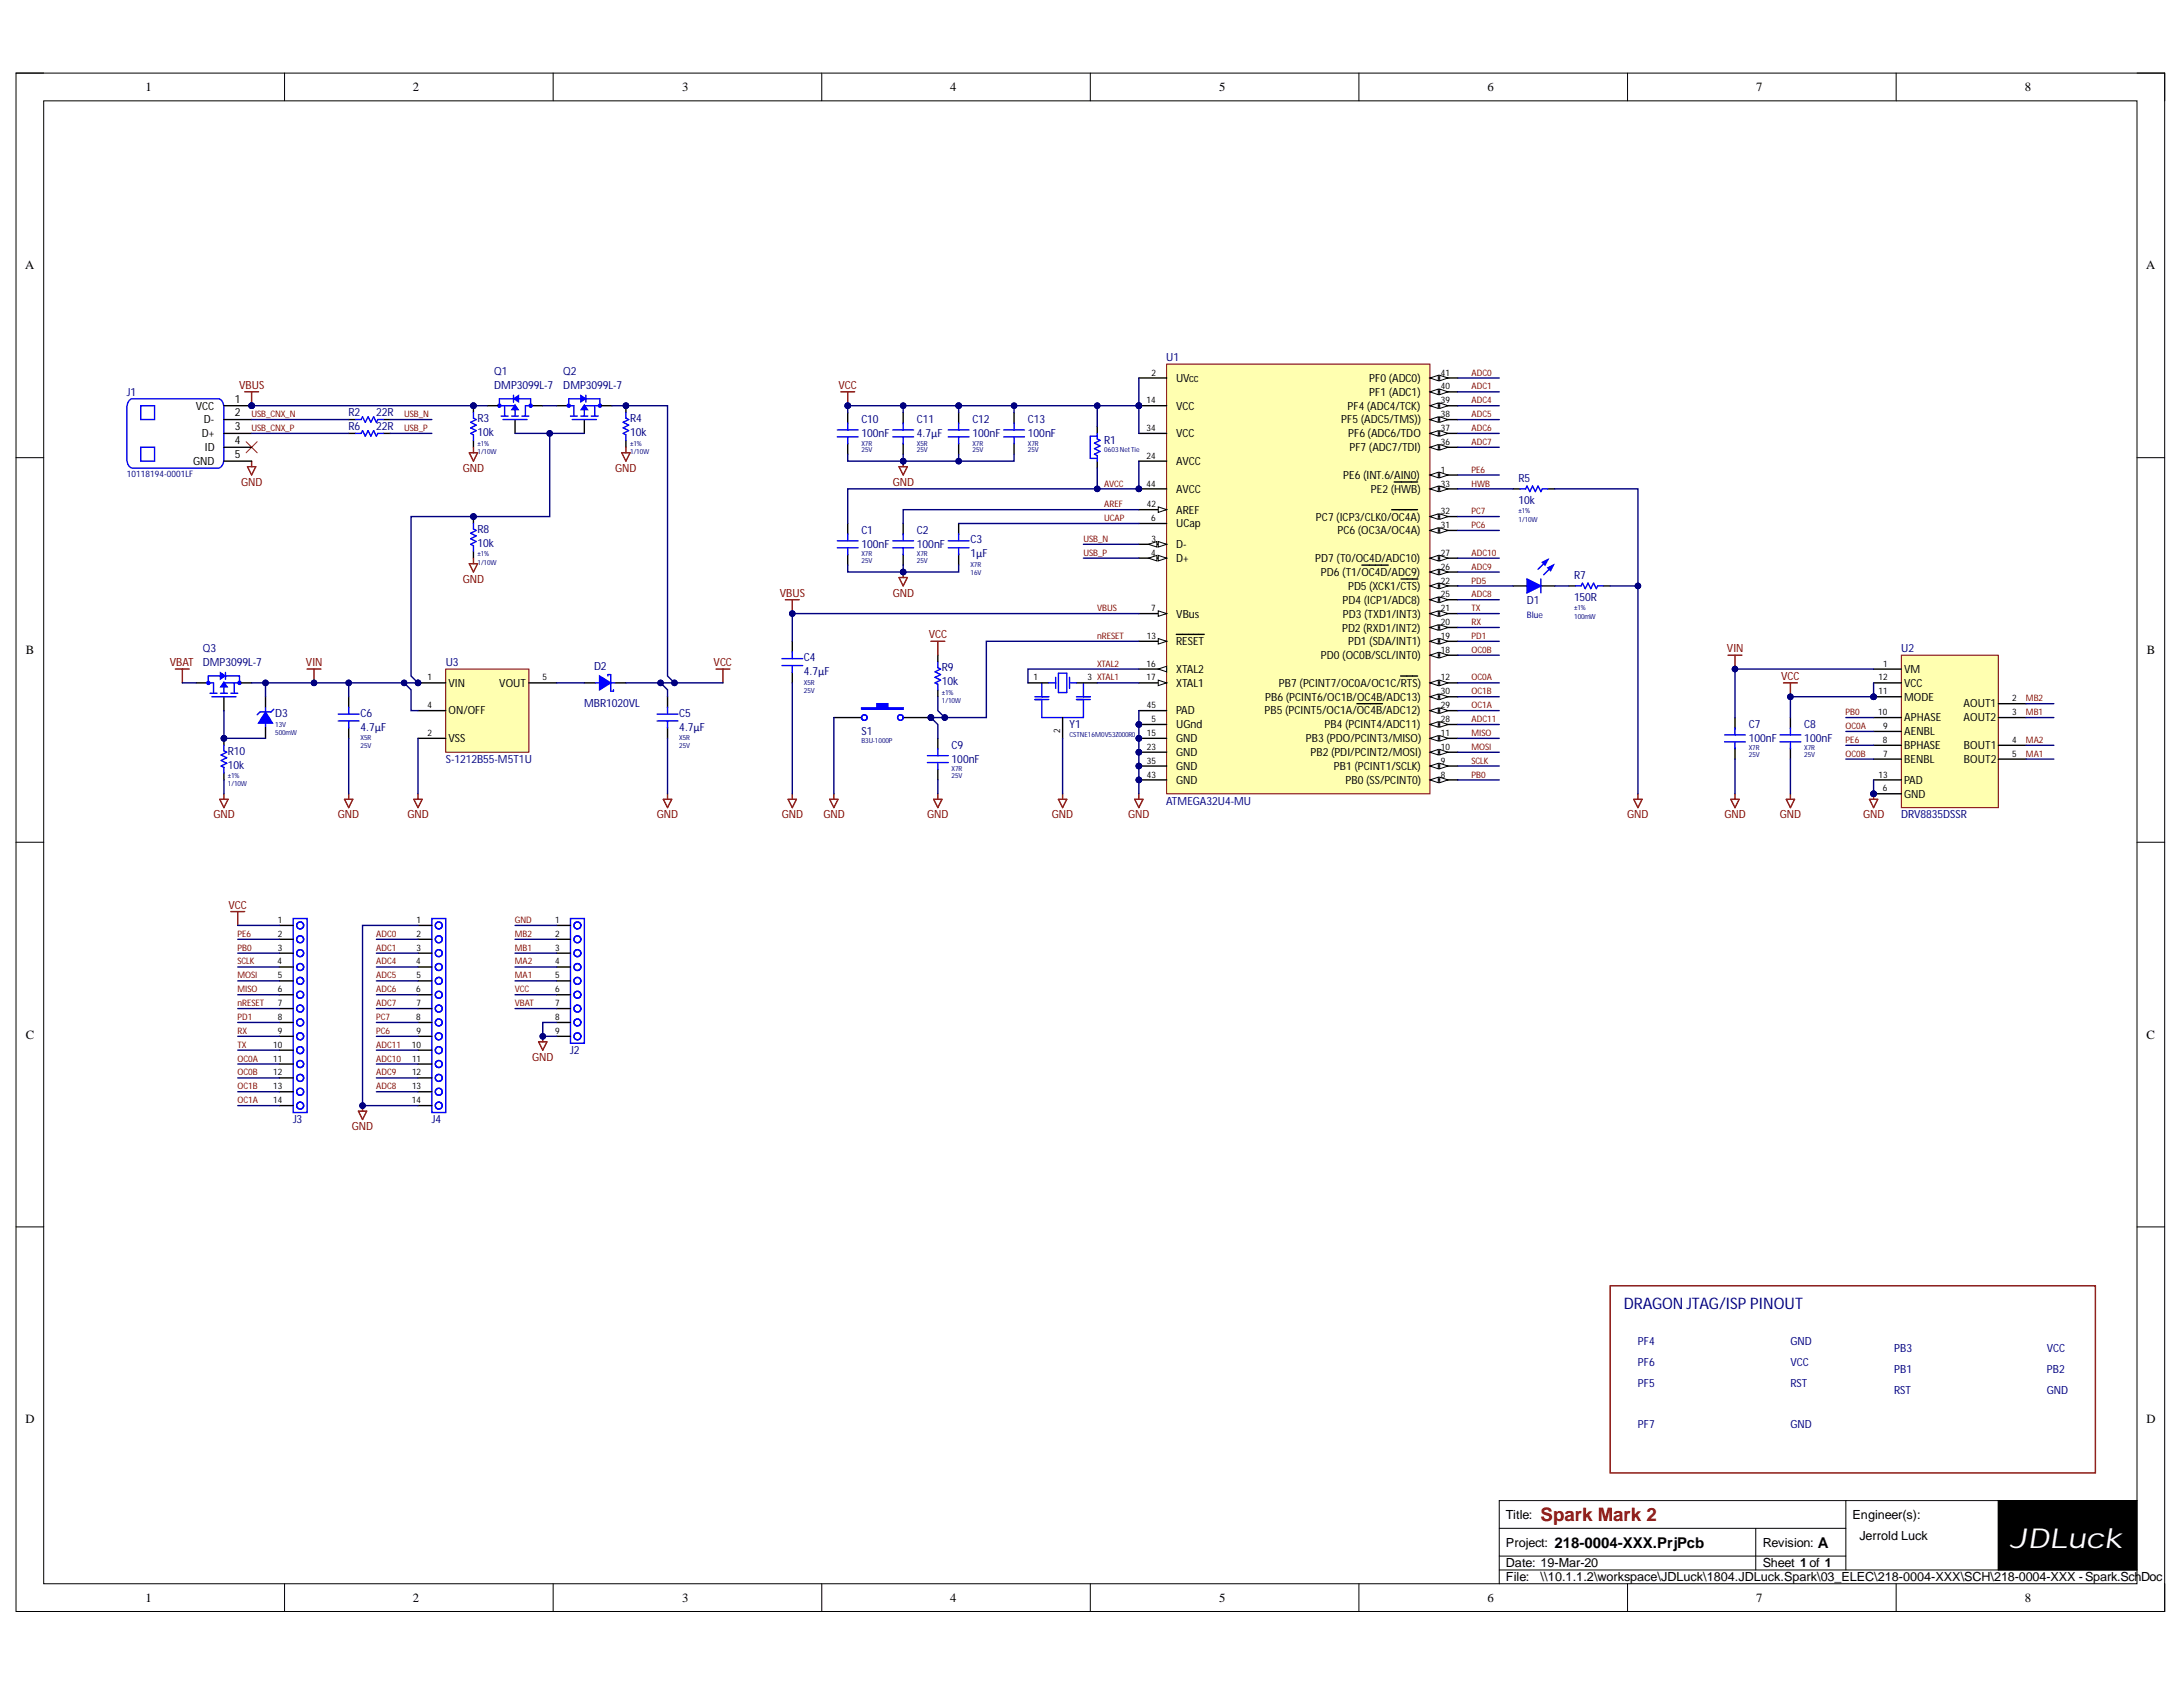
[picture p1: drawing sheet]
<svg xmlns="http://www.w3.org/2000/svg" width="279mm" height="216mm" viewBox="0 0 279 216" stroke-linecap="round" stroke-linejoin="round" font-family="sans-serif">
<defs><g id="words">
<text font-size="3.6" fill="#fff" x="257.2" y="198">JDLuck</text>
<text font-size="2.4" fill="#800000" x="197.2" y="194.7">Spark Mark 2</text>
<text font-size="2" fill="#000080" x="207.8" y="167.6">DRAGON JTAG/ISP PINOUT</text>
<g font-size="1.9">
<text x="199" y="198">218-0004-XXX.PrjPcb</text>
<text x="232.7" y="198">A</text>
</g>
<g font-size="1.6">
<text x="18.6" y="11.7">1</text>
<text x="52.9" y="11.7">2</text>
<text x="87.3" y="11.7">3</text>
<text x="121.6" y="11.7">4</text>
<text x="156" y="11.7">5</text>
<text x="190.4" y="11.7">6</text>
<text x="224.8" y="11.7">7</text>
<text x="259.1" y="11.7">8</text>
<text x="3.2" y="34.5">A</text>
<text x="274.7" y="34.5">A</text>
<text x="3.3" y="83.7">B</text>
<text x="274.8" y="83.7">B</text>
<text x="3.3" y="132.9">C</text>
<text x="274.7" y="132.9">C</text>
<text x="3.3" y="182.2">D</text>
<text x="274.7" y="182.2">D</text>
<text x="192.7" y="194.4">Title:</text>
<text x="192.7" y="197.9">Project:</text>
<text x="225.6" y="197.9">Revision:</text>
<text x="237.1" y="194.4">Engineer(s):</text>
<text x="238" y="197">Jerrold Luck</text>
<text x="192.7" y="200.6">Date: 19-Mar-20</text>
<text x="192.7" y="202.4">File:</text>
<text x="197.2" y="202.4">\\10.1.1.2\workspace\JDLuck\1804.JDLuck.Spark\03_ELEC\218-0004-XXX\SCH\218-0004-XXX -Spark.SchDoc</text>
<text x="225.6" y="200.6">Sheet 1 of 1</text>
<text x="18.6" y="205">1</text>
<text x="52.9" y="205">2</text>
<text x="87.3" y="205">3</text>
<text x="121.6" y="205">4</text>
<text x="156" y="205">5</text>
<text x="190.4" y="205">6</text>
<text x="224.8" y="205">7</text>
<text x="259.1" y="205">8</text>
</g>
<g font-size="1.4" fill="#000080">
<text x="63.3" y="48">Q1</text>
<text x="72.1" y="48">Q2</text>
<text x="149.3" y="46.2">U1</text>
<text x="16.2" y="50.6">J1</text>
<text x="44.6" y="53.3">R2</text>
<text x="48.2" y="53.3">22R</text>
<text x="63.3" y="49.7">DMP3099L-7</text>
<text x="72.1" y="49.7">DMP3099L-7</text>
<text x="44.6" y="55.1">R6</text>
<text x="48.2" y="55.1">22R</text>
<text x="61.1" y="54">R3</text>
<text x="61.1" y="55.8">10k</text>
<text x="80.6" y="54">R4</text>
<text x="80.6" y="55.8">10k</text>
<text x="110.2" y="54.2">C10</text>
<text x="110.2" y="56">100nF</text>
<text x="117.3" y="54.2">C11</text>
<text x="117.3" y="56">4.7µF</text>
<text x="124.5" y="54.2">C12</text>
<text x="124.5" y="56">100nF</text>
<text x="131.6" y="54.2">C13</text>
<text x="131.6" y="56">100nF</text>
<text x="141.3" y="56.9">R1</text>
<text x="194.4" y="61.6">R5</text>
<text x="194.4" y="64.5">10k</text>
<text x="61.1" y="68.2">R8</text>
<text x="61.1" y="70">10k</text>
<text x="110.2" y="68.4">C1</text>
<text x="110.2" y="70.2">100nF</text>
<text x="117.3" y="68.4">C2</text>
<text x="117.3" y="70.2">100nF</text>
<text x="124.2" y="69.5">C3</text>
<text x="124.2" y="71.3">1µF</text>
<text x="195.4" y="77.3">D1</text>
<text x="201.5" y="74.1">R7</text>
<text x="201.5" y="76.9">150R</text>
<text x="26" y="83.4">Q3</text>
<text x="243.3" y="83.4">U2</text>
<text x="26" y="85.2">DMP3099L-7</text>
<text x="57" y="85.2">U3</text>
<text x="76" y="85.8">D2</text>
<text x="102.9" y="84.6">C4</text>
<text x="102.9" y="86.4">4.7µF</text>
<text x="120.6" y="85.9">R9</text>
<text x="120.6" y="87.7">10k</text>
<text x="35.2" y="91.8">D3</text>
<text x="46.1" y="91.7">C6</text>
<text x="46.1" y="93.5">4.7µF</text>
<text x="74.8" y="90.5">MBR1020VL</text>
<text x="86.9" y="91.7">C5</text>
<text x="86.9" y="93.5">4.7µF</text>
<text x="110.2" y="94.1">S1</text>
<text x="121.8" y="95.9">C9</text>
<text x="136.9" y="93.2">Y1</text>
<text x="223.8" y="93.2">C7</text>
<text x="223.8" y="95">100nF</text>
<text x="230.9" y="93.2">C8</text>
<text x="230.9" y="95">100nF</text>
<text x="29.2" y="96.6">R10</text>
<text x="29.2" y="98.4">10k</text>
<text x="57" y="97.6">S-1212B55-M5T1U</text>
<text x="121.8" y="97.6">100nF</text>
<text x="149.3" y="103">ATMEGA32U4-MU</text>
<text x="243.3" y="104.7">DRV8835DSSR</text>
<text x="73" y="134.9">J2</text>
<text x="37.5" y="143.8">J3</text>
<text x="55.3" y="143.8">J4</text>
<text x="209.6" y="172.1">PF4</text>
<text x="229.2" y="172.1">GND</text>
<text x="242.4" y="173">PB3</text>
<text x="262" y="173">VCC</text>
<text x="209.6" y="177.5">PF5</text>
<text x="209.6" y="174.8">PF6</text>
<text x="229.2" y="177.5">RST</text>
<text x="229.2" y="174.8">VCC</text>
<text x="242.4" y="175.7">PB1</text>
<text x="242.4" y="178.3">RST</text>
<text x="262" y="178.3">GND</text>
<text x="262" y="175.7">PB2</text>
<text x="209.6" y="182.8">PF7</text>
<text x="229.2" y="182.8">GND</text>
</g>
<g font-size="1.4">
<text x="25.1" y="52.4">VCC</text>
<text x="30.1" y="51.5">1</text>
<text x="30.1" y="53.3">2</text>
<text x="150.5" y="52.4">VCC</text>
<text x="150.5" y="48.9">UVcc</text>
<text x="172.4" y="52.4">PF4 (ADC4/TCK)</text>
<text x="175.2" y="50.6">PF1 (ADC1)</text>
<text x="175.2" y="48.9">PF0 (ADC0)</text>
<text x="24.7" y="59.5">GND</text>
<text x="25.8" y="56">D+</text>
<text x="26.1" y="54.2">D-</text>
<text x="26.2" y="57.7">ID</text>
<text x="30.1" y="55.1">3</text>
<text x="30.1" y="56.9">4</text>
<text x="30.1" y="58.6">5</text>
<text x="150.5" y="59.5">AVCC</text>
<text x="150.5" y="56">VCC</text>
<text x="171.6" y="54.2">PF5 (ADC5/TMS))</text>
<text x="172.5" y="56">PF6 (ADC6/TDO</text>
<text x="172.7" y="57.7">PF7 (ADC7/TDI)</text>
<text x="150.5" y="63.1">AVCC</text>
<text x="150.5" y="65.7">AREF</text>
<text x="171.9" y="61.3">PE6 (INT.6/AIN0)</text>
<text x="175.4" y="63.1">PE2 (HWB)</text>
<text x="150.5" y="71.9">D+</text>
<text x="150.5" y="70.2">D-</text>
<text x="150.5" y="67.5">UCap</text>
<text x="168.3" y="71.9">PD7 (T0/OC4D/ADC10)</text>
<text x="168.4" y="66.6">PC7 (ICP3/CLK0/OC4A)</text>
<text x="171.2" y="68.4">PC6 (OC3A/OC4A)</text>
<text x="169.1" y="73.7">PD6 (T1/OC4D/ADC9)</text>
<text x="171.8" y="77.3">PD4 (ICP1/ADC8)</text>
<text x="172.5" y="75.5">PD5 (XCK1/CTS)</text>
<text x="150.5" y="79">VBus</text>
<text x="150.5" y="82.6">RESET</text>
<text x="171.8" y="80.8">PD2 (RXD1/INT2)</text>
<text x="171.9" y="79">PD3 (TXD1/INT3)</text>
<text x="172.5" y="82.6">PD1 (SDA/INT1)</text>
<text x="57.4" y="87.9">VIN</text>
<text x="63.9" y="87.9">VOUT</text>
<text x="150.5" y="86.1">XTAL2</text>
<text x="150.5" y="87.9">XTAL1</text>
<text x="161.9" y="89.7">PB6 (PCINT6/OC1B/OC4B/ADC13)</text>
<text x="163.7" y="87.9">PB7 (PCINT7/OC0A/OC1C/RTS)</text>
<text x="169.1" y="84.3">PD0 (OC0B/SCL/INT0)</text>
<text x="243.7" y="86.1">VM</text>
<text x="243.7" y="87.9">VCC</text>
<text x="243.7" y="89.7">MODE</text>
<text x="57.4" y="91.4">ON/OFF</text>
<text x="57.4" y="95">VSS</text>
<text x="150.5" y="93.2">UGnd</text>
<text x="150.5" y="95">GND</text>
<text x="150.5" y="91.4">PAD</text>
<text x="161.8" y="91.4">PB5 (PCINT5/OC1A/OC4B/ADC12)</text>
<text x="167.1" y="95">PB3 (PDO/PCINT3/MISO)</text>
<text x="169.5" y="93.2">PB4 (PCINT4/ADC11)</text>
<text x="243.7" y="92.3">APHASE</text>
<text x="243.7" y="94.1">AENBL</text>
<text x="243.7" y="95.9">BPHASE</text>
<text x="251.3" y="90.5">AOUT1</text>
<text x="251.3" y="92.3">AOUT2</text>
<text x="251.4" y="95.9">BOUT1</text>
<text x="150.5" y="100.3">GND</text>
<text x="150.5" y="98.5">GND</text>
<text x="150.5" y="96.8">GND</text>
<text x="167.7" y="96.8">PB2 (PDI/PCINT2/MOSI)</text>
<text x="170.7" y="98.5">PB1 (PCINT1/SCLK)</text>
<text x="172.2" y="100.3">PB0 (SS/PCINT0)</text>
<text x="243.7" y="97.6">BENBL</text>
<text x="243.7" y="100.3">PAD</text>
<text x="251.4" y="97.6">BOUT2</text>
<text x="243.7" y="102.1">GND</text>
</g>
<g font-size="1.4" fill="#800000">
<text x="30.6" y="49.7">VBUS</text>
<text x="107.3" y="49.7">VCC</text>
<text x="30.9" y="62.2">GND</text>
<text x="59.2" y="60.4">GND</text>
<text x="78.7" y="60.4">GND</text>
<text x="114.3" y="62.2">GND</text>
<text x="59.2" y="74.6">GND</text>
<text x="99.8" y="76.4">VBUS</text>
<text x="114.3" y="76.4">GND</text>
<text x="118.9" y="81.7">VCC</text>
<text x="221" y="83.4">VIN</text>
<text x="21.7" y="85.2">VBAT</text>
<text x="39.2" y="85.2">VIN</text>
<text x="91.3" y="85.2">VCC</text>
<text x="228" y="87">VCC</text>
<text x="27.3" y="104.7">GND</text>
<text x="43.3" y="104.7">GND</text>
<text x="52.1" y="104.7">GND</text>
<text x="84.1" y="104.7">GND</text>
<text x="100.1" y="104.7">GND</text>
<text x="105.4" y="104.7">GND</text>
<text x="118.7" y="104.7">GND</text>
<text x="134.6" y="104.7">GND</text>
<text x="144.4" y="104.7">GND</text>
<text x="208.3" y="104.7">GND</text>
<text x="220.7" y="104.7">GND</text>
<text x="227.8" y="104.7">GND</text>
<text x="238.5" y="104.7">GND</text>
<text x="29.3" y="116.3">VCC</text>
<text x="68.1" y="135.8">GND</text>
<text x="45" y="144.7">GND</text>
</g>
<text font-size="1.2" x="135.7" y="93.8" transform="rotate(-90 135.7 93.8)">2</text>
<g font-size="1.1" fill="#800000">
<text x="32.2" y="53.4">USB_CNX_N</text>
<text x="51.7" y="53.4">USB_N</text>
<text x="188.3" y="48.1">ADC0</text>
<text x="188.3" y="49.8">ADC1</text>
<text x="188.3" y="51.6">ADC4</text>
<text x="188.3" y="53.4">ADC5</text>
<text x="32.2" y="55.2">USB_CNX_P</text>
<text x="51.7" y="55.2">USB_P</text>
<text x="188.3" y="55.2">ADC6</text>
<text x="188.3" y="56.9">ADC7</text>
<text x="141.3" y="62.3">AVCC</text>
<text x="141.3" y="64.9">AREF</text>
<text x="188.3" y="62.3">HWB</text>
<text x="188.3" y="60.5">PE6</text>
<text x="188.3" y="65.8">PC7</text>
<text x="138.7" y="69.4">USB_N</text>
<text x="138.7" y="71.1">USB_P</text>
<text x="141.3" y="66.7">UCAP</text>
<text x="188.3" y="71.1">ADC10</text>
<text x="188.3" y="67.6">PC6</text>
<text x="188.3" y="72.9">ADC9</text>
<text x="188.3" y="74.7">PD5</text>
<text x="188.3" y="76.4">ADC8</text>
<text x="140.4" y="78.2">VBUS</text>
<text x="140.4" y="81.8">nRESET</text>
<text x="188.3" y="78.2">TX</text>
<text x="188.3" y="80">RX</text>
<text x="188.3" y="81.8">PD1</text>
<text x="188.3" y="83.5">OC0B</text>
<text x="140.4" y="85.3">XTAL2</text>
<text x="188.3" y="87.1">OC0A</text>
<text x="188.3" y="88.9">OC1B</text>
<text x="259.3" y="89.7">MB2</text>
<text x="188.3" y="90.6">OC1A</text>
<text x="188.3" y="92.4">ADC11</text>
<text x="188.3" y="94.2">MISO</text>
<text x="188.3" y="96">MOSI</text>
<text x="236.2" y="91.5">PB0</text>
<text x="236.2" y="93.3">OC0A</text>
<text x="236.2" y="95.1">PE6</text>
<text x="259.3" y="95.1">MA2</text>
<text x="259.3" y="91.5">MB1</text>
<text x="188.3" y="97.7">SCLK</text>
<text x="188.3" y="99.5">PB0</text>
<text x="236.2" y="96.8">OC0B</text>
<text x="259.3" y="96.8">MA1</text>
<text x="30.4" y="119.9">PE6</text>
<text x="48.2" y="119.9">ADC0</text>
<text x="65.9" y="119.9">MB2</text>
<text x="65.9" y="118.1">GND</text>
<text x="30.4" y="121.7">PB0</text>
<text x="30.4" y="123.4">SCLK</text>
<text x="30.4" y="125.2">MOSI</text>
<text x="48.2" y="121.7">ADC1</text>
<text x="48.2" y="123.4">ADC4</text>
<text x="48.2" y="125.2">ADC5</text>
<text x="65.9" y="121.7">MB1</text>
<text x="65.9" y="123.4">MA2</text>
<text x="65.9" y="125.2">MA1</text>
<text x="30.4" y="127">MISO</text>
<text x="30.4" y="128.8">nRESET</text>
<text x="30.4" y="130.5">PD1</text>
<text x="48.2" y="127">ADC6</text>
<text x="48.2" y="128.8">ADC7</text>
<text x="48.2" y="130.5">PC7</text>
<text x="65.9" y="128.8">VBAT</text>
<text x="65.9" y="127">VCC</text>
<text x="30.4" y="132.3">RX</text>
<text x="30.4" y="134.1">TX</text>
<text x="30.4" y="135.9">OC0A</text>
<text x="30.4" y="137.6">OC0B</text>
<text x="48.2" y="132.3">PC6</text>
<text x="48.2" y="134.1">ADC11</text>
<text x="48.2" y="135.9">ADC10</text>
<text x="48.2" y="137.6">ADC9</text>
<text x="30.4" y="139.4">OC1B</text>
<text x="30.4" y="141.2">OC1A</text>
<text x="48.2" y="139.4">ADC8</text>
</g>
<g font-size="1.1">
<text x="146.7" y="51.6">14</text>
<text x="147.4" y="48.1">2</text>
<text x="184.4" y="53.4">38</text>
<text x="184.4" y="51.6">39</text>
<text x="184.4" y="49.8">40</text>
<text x="184.4" y="48.1">41</text>
<text x="146.7" y="58.7">24</text>
<text x="146.7" y="55.2">34</text>
<text x="184.4" y="56.9">36</text>
<text x="184.4" y="55.2">37</text>
<text x="146.7" y="62.3">44</text>
<text x="146.8" y="64.9">42</text>
<text x="184.4" y="60.5">1</text>
<text x="184.4" y="65.8">32</text>
<text x="184.4" y="62.3">33</text>
<text x="147.3" y="71.1">4</text>
<text x="147.3" y="66.7">6</text>
<text x="147.4" y="69.4">3</text>
<text x="184.4" y="71.1">27</text>
<text x="184.4" y="67.6">31</text>
<text x="184.4" y="72.9">26</text>
<text x="184.4" y="74.7">22</text>
<text x="184.4" y="76.4">25</text>
<text x="146.8" y="81.8">13</text>
<text x="147.3" y="78.2">7</text>
<text x="184.4" y="78.2">21</text>
<text x="184.4" y="80">20</text>
<text x="184.4" y="81.8">19</text>
<text x="184.4" y="83.5">18</text>
<text x="54.7" y="87.1">1</text>
<text x="69.4" y="87.1">5</text>
<text x="132.3" y="87.1">1</text>
<text x="139.2" y="87.1">3 XTAL1</text>
<text x="146.7" y="85.3">16</text>
<text x="146.7" y="87.1">17</text>
<text x="184.4" y="88.9">30</text>
<text x="184.4" y="87.1">12</text>
<text x="240.4" y="87.1">12</text>
<text x="240.4" y="88.9">11</text>
<text x="241" y="85.3">1</text>
<text x="257.5" y="89.7">2</text>
<text x="54.7" y="90.6">4</text>
<text x="54.7" y="94.2">2</text>
<text x="146.8" y="94.2">15</text>
<text x="146.8" y="96">23</text>
<text x="146.8" y="90.6">45</text>
<text x="147.4" y="92.4">5</text>
<text x="184.4" y="90.6">29</text>
<text x="184.4" y="92.4">28</text>
<text x="184.4" y="94.2">11</text>
<text x="184.4" y="96">10</text>
<text x="240.4" y="91.5">10</text>
<text x="241" y="95.1">8</text>
<text x="241" y="93.3">9</text>
<text x="257.5" y="91.5">3</text>
<text x="257.5" y="95.1">4</text>
<text x="146.8" y="99.5">43</text>
<text x="146.8" y="97.7">35</text>
<text x="184.4" y="97.7">9</text>
<text x="184.4" y="99.5">8</text>
<text x="240.4" y="99.5">13</text>
<text x="241" y="101.3">6</text>
<text x="241" y="96.8">7</text>
<text x="257.5" y="96.8">5</text>
<text x="35.6" y="118.1">1</text>
<text x="35.6" y="119.9">2</text>
<text x="53.3" y="118.1">1</text>
<text x="53.3" y="119.9">2</text>
<text x="71" y="118.1">1</text>
<text x="71" y="119.9">2</text>
<text x="35.5" y="123.4">4</text>
<text x="35.6" y="121.7">3</text>
<text x="35.6" y="125.2">5</text>
<text x="53.3" y="123.4">4</text>
<text x="53.3" y="121.7">3</text>
<text x="53.3" y="125.2">5</text>
<text x="71" y="121.7">3</text>
<text x="71" y="123.4">4</text>
<text x="71" y="125.2">5</text>
<text x="35.6" y="127">6</text>
<text x="35.6" y="128.8">7</text>
<text x="35.6" y="130.5">8</text>
<text x="53.3" y="127">6</text>
<text x="53.3" y="130.5">8</text>
<text x="53.3" y="128.8">7</text>
<text x="71" y="127">6</text>
<text x="71" y="128.8">7</text>
<text x="71" y="130.5">8</text>
<text x="35" y="134.1">10</text>
<text x="35" y="135.9">11</text>
<text x="35" y="137.6">12</text>
<text x="35.6" y="132.3">9</text>
<text x="52.7" y="134.1">10</text>
<text x="52.7" y="135.9">11</text>
<text x="52.7" y="137.6">12</text>
<text x="53.3" y="132.3">9</text>
<text x="71" y="132.3">9</text>
<text x="35" y="139.4">13</text>
<text x="35" y="141.2">14</text>
<text x="52.7" y="141.2">14</text>
<text x="52.7" y="139.4">13</text>
</g>
<g font-size="1.1" fill="#000080">
<text x="16.2" y="61">10118194-0001LF</text>
<text x="195.4" y="79.1">Blue</text>
</g>
<g font-size=".9" fill="#000080">
<text x="61.1" y="57">±1%</text>
<text x="61.1" y="58.1">1/10W</text>
<text x="80.6" y="57">±1%</text>
<text x="80.6" y="58.1">1/10W</text>
<text x="110.2" y="57">X7R</text>
<text x="110.2" y="57.9">25V</text>
<text x="117.3" y="57">X5R</text>
<text x="117.3" y="57.9">25V</text>
<text x="124.5" y="57">X7R</text>
<text x="124.5" y="57.9">25V</text>
<text x="131.6" y="57">X7R</text>
<text x="131.6" y="57.9">25V</text>
<text x="141.3" y="57.9">0603NetTie</text>
<text x="194.4" y="65.7">±1%</text>
<text x="61.1" y="71.2">±1%</text>
<text x="110.2" y="71.2">X7R</text>
<text x="117.3" y="71.2">X7R</text>
<text x="194.4" y="66.8">1/10W</text>
<text x="61.1" y="72.3">1/10W</text>
<text x="110.2" y="72.1">25V</text>
<text x="117.3" y="72.1">25V</text>
<text x="124.2" y="72.5">X7R</text>
<text x="124.2" y="73.6">16V</text>
<text x="201.5" y="78.1">±1%</text>
<text x="201.5" y="79.2">100mW</text>
<text x="102.9" y="87.6">X5R</text>
<text x="102.9" y="88.7">25V</text>
<text x="120.6" y="88.9">±1%</text>
<text x="120.6" y="90">1/10W</text>
<text x="35.2" y="93">13V</text>
<text x="35.2" y="94.1">500mW</text>
<text x="46.1" y="94.7">X5R</text>
<text x="46.1" y="95.8">25V</text>
<text x="86.9" y="94.7">X5R</text>
<text x="86.9" y="95.8">25V</text>
<text x="110.2" y="95.2">B3U-1000P</text>
<text x="136.9" y="94.3">CSTNE16M0V53Z000R0</text>
<text x="29.2" y="99.6">±1%</text>
<text x="29.2" y="100.6">1/10W</text>
<text x="121.8" y="98.7">X7R</text>
<text x="121.8" y="99.6">25V</text>
<text x="223.8" y="96">X7R</text>
<text x="223.8" y="96.9">25V</text>
<text x="230.9" y="96">X7R</text>
<text x="230.9" y="96.9">25V</text>
</g>
</g></defs>
<path d="M2.1 9.4h275v196.8h-275z" fill="none" stroke="#000" stroke-width=".13"/>
<path d="M5.6 12.9h267.9v189.8h-267.9z" fill-rule="evenodd" fill="#fff"/>
<g fill="none" stroke="#000" stroke-width=".13">
<path d="M2 9.4h3.6M5.6 12.9h267.9v189.8h-267.9zM36.4 9.4v3.5M70.8 9.4v3.5M105.2 9.4v3.5M139.5 9.4v3.5M173.9 9.4v3.5M208.3 9.4v3.5M242.7 9.4v3.5M273.5 9.4h3.6v3.5M2 58.6h3.6M273.5 58.6h3.6"/>
<path d="M2 107.8h3.6M273.5 107.8h3.6M2 157h3.6M273.5 157h3.6M191.9 195.6h44.3M191.9 199.1h44.3M224.7 195.6v5.3M236.2 192v8.9M255.8 192h17.7v8.9h-17.7zM255.8 192v8.9M273.5 192h-81.6v10.7M36.4 202.7v3.5"/>
<path d="M70.8 202.7v3.5M105.2 202.7v3.5M139.5 202.7v3.5M173.9 202.7v3.5M191.9 200.9h81.6M208.3 202.7v3.5M242.7 202.7v3.5M277.1 202.7v3.5"/>
</g>
<path d="M255.8 192h17.7v8.9h-17.7z" fill-rule="evenodd" fill="#000"/>
<path d="M145.2 102.3h1.1l-.5 1.1zM145.8 101.6v.7" fill="none" stroke="#800000" stroke-width=".18"/>
<path d="M65.9 53.7v1.8M68.1 51.9h1.4" fill="none" stroke="#000" stroke-width=".18"/>
<path d="M64.1 53.2h.9M64.4 53.7h3.1M64.6 51.9v1.3M65.5 53.2h.9M65.7 51h-1.8v.9h2M65.7 50.6v.9M65.9 52.1v1.1M66.4 51h1.5v.9M66.8 53.2h.9M67.2 51.9v1.3" fill="none" stroke="#00f" stroke-width=".18"/>
<path d="M65.7 51l.7-.4v.9z" fill="#00f"/>
<path d="M65.7 51l.7-.4v.9z" fill="none" stroke="#00f" stroke-width=".13"/>
<path d="M65.9 51.8l.5 .7h-.9z" fill="#00f"/>
<path d="M65.9 51.8l.5 .7h-.9z" fill="none" stroke="#00f" stroke-width=".13"/>
<path d="M67.2 51.9h.7" fill="none" stroke="#00f" stroke-width=".18"/>
<circle cx="67.9" cy="51.9" r=".22" fill="#00f"/>
<circle cx="67.9" cy="51.9" r=".22" fill="none" stroke="#00f" stroke-width=".13"/>
<circle cx="63.9" cy="51.9" r=".22" fill="#00f"/>
<circle cx="63.9" cy="51.9" r=".22" fill="none" stroke="#00f" stroke-width=".13"/>
<path d="M62.4 51.9h1.3M71.2 51.9h1.4M74.8 53.7v1.8" fill="none" stroke="#000" stroke-width=".18"/>
<path d="M73 53.2h.9M73.2 53.7h3.1M73.5 51.9v1.3M74.3 53.2h.9M74.3 51h-1.5v.9M74.8 52.1v1.1M75 50.6v.9M75 51h1.8v.9h-2M75.7 53.2h.9M76.1 51.9v1.3" fill="none" stroke="#00f" stroke-width=".18"/>
<path d="M74.3 50.6l.7 .4-.7 .5z" fill="#00f"/>
<path d="M74.3 50.6l.7 .4-.7 .5z" fill="none" stroke="#00f" stroke-width=".13"/>
<path d="M74.8 51.8l.4 .7h-.9z" fill="#00f"/>
<path d="M74.8 51.8l.4 .7h-.9z" fill="none" stroke="#00f" stroke-width=".13"/>
<path d="M72.8 51.9h.7" fill="none" stroke="#00f" stroke-width=".18"/>
<circle cx="72.8" cy="51.9" r=".22" fill="#00f"/>
<circle cx="72.8" cy="51.9" r=".22" fill="none" stroke="#00f" stroke-width=".13"/>
<circle cx="76.8" cy="51.9" r=".22" fill="#00f"/>
<circle cx="76.8" cy="51.9" r=".22" fill="none" stroke="#00f" stroke-width=".13"/>
<path d="M77 51.9h1.3" fill="none" stroke="#000" stroke-width=".18"/>
<path d="M39.3 85.6h1.8M40.2 85.6v1.8" fill="none" stroke="#800000" stroke-width=".18"/>
<circle cx="40.2" cy="87.4" r=".36" fill="#000080"/>
<circle cx="40.2" cy="87.4" r=".36" fill="none" stroke="#000080" stroke-width=".13"/>
<circle cx="60.6" cy="51.9" r=".36" fill="#000080"/>
<circle cx="60.6" cy="51.9" r=".36" fill="none" stroke="#000080" stroke-width=".13"/>
<path d="M60.6 51.9v.9" fill="none" stroke="#000" stroke-width=".18"/>
<circle cx="60.6" cy="51.9" r=".36" fill="#000080"/>
<circle cx="60.6" cy="51.9" r=".36" fill="none" stroke="#000080" stroke-width=".13"/>
<path d="M60.6 56.4v.8" fill="none" stroke="#000" stroke-width=".18"/>
<path d="M60.6 52.8v.7l.3 .2-.7 .3 .7 .4-.7 .4 .7 .3-.7 .4 .4 .1v.8" fill="none" stroke="#00f" stroke-width=".18"/>
<circle cx="60.6" cy="66.1" r=".36" fill="#000080"/>
<circle cx="60.6" cy="66.1" r=".36" fill="none" stroke="#000080" stroke-width=".13"/>
<path d="M60.6 66.1v.9" fill="none" stroke="#000" stroke-width=".18"/>
<circle cx="60.6" cy="66.1" r=".36" fill="#000080"/>
<circle cx="60.6" cy="66.1" r=".36" fill="none" stroke="#000080" stroke-width=".13"/>
<path d="M60.6 70.5v.9M74.8 87.4h1.4M78.7 87.4h1.4" fill="none" stroke="#000" stroke-width=".18"/>
<path d="M60.6 67v.7l.3 .2-.7 .3 .7 .4-.7 .3 .7 .4-.7 .4 .4 .1v.7M76.2 87.4h1" fill="none" stroke="#00f" stroke-width=".18"/>
<path d="M60.1 58h1l-.5 1zM60.6 57.2v.8M60.1 72.1h1l-.5 1.1zM60.6 71.4v.7" fill="none" stroke="#800000" stroke-width=".18"/>
<path d="M76.7 86.5l1.5 .9-1.5 .9z" fill="#00f"/>
<path d="M76.7 86.5l1.5 .9-1.5 .9zM77.7 87.4h1M77.8 86.5v-.2h.4v2.2h.3v-.2" fill="none" stroke="#00f" stroke-width=".18"/>
<circle cx="53.5" cy="87.4" r=".35" fill="#000080"/>
<circle cx="53.5" cy="87.4" r=".35" fill="none" stroke="#000080" stroke-width=".13"/>
<path d="M57 85.6h10.7v10.7h-10.7z" fill-rule="evenodd" fill="#ffffb0"/>
<path d="M57 85.6h10.7v10.7h-10.7z" fill="none" stroke="#800000" stroke-width=".13"/>
<path d="M53.5 87.4h3.5" fill="none" stroke="#000" stroke-width=".18"/>
<circle cx="53.5" cy="87.4" r=".35" fill="#000080"/>
<circle cx="53.5" cy="87.4" r=".35" fill="none" stroke="#000080" stroke-width=".13"/>
<path d="M53.5 90.9h3.5M53.5 94.5h3.5M67.7 87.4h3.5" fill="none" stroke="#000" stroke-width=".18"/>
<path d="M31.3 50.1h1.8M32.2 50.1v1.8M91.6 85.6h1.8M92.5 85.6v1.8" fill="none" stroke="#800000" stroke-width=".18"/>
<circle cx="32.2" cy="51.9" r=".35" fill="#000080"/>
<circle cx="32.2" cy="51.9" r=".35" fill="none" stroke="#000080" stroke-width=".13"/>
<circle cx="80.1" cy="51.9" r=".35" fill="#000080"/>
<circle cx="80.1" cy="51.9" r=".35" fill="none" stroke="#000080" stroke-width=".13"/>
<path d="M80.1 51.9v.9" fill="none" stroke="#000" stroke-width=".18"/>
<circle cx="80.1" cy="51.9" r=".35" fill="#000080"/>
<circle cx="80.1" cy="51.9" r=".35" fill="none" stroke="#000080" stroke-width=".13"/>
<path d="M80.1 56.4v.8M140.4 54.6v.9M140.4 59v.9M108.5 67v1.4M108.5 70.9v1.4M115.6 67v1.4M115.6 70.9v1.4" fill="none" stroke="#000" stroke-width=".18"/>
<path d="M80.1 52.8v.7l.4 .2-.7 .3 .7 .4-.7 .4 .7 .3-.7 .4 .3 .1v.8M140.4 55.5v.7l.4 .2-.7 .3 .7 .4-.7 .3 .7 .4-.7 .3 .3 .2v.7M140.4 55.8h-.9v2.9h.9M107.2 69.2h2.6M107.2 70.1h2.6M108.5 68.3v.9M108.5 70.1v.9M114.3 69.2h2.6M114.3 70.1h2.6M115.6 68.3v.9M115.6 70.1v.9" fill="none" stroke="#00f" stroke-width=".18"/>
<path d="M79.6 58h1l-.5 1zM80.1 57.2v.8M115.1 73.9h1l-.5 1.1zM115.6 73.2v.7M53 102.3h1l-.5 1.1zM53.5 101.6v.7" fill="none" stroke="#800000" stroke-width=".18"/>
<circle cx="115.6" cy="73.2" r=".35" fill="#000080"/>
<circle cx="115.6" cy="73.2" r=".35" fill="none" stroke="#000080" stroke-width=".13"/>
<path d="M132.5 89.2h1.7M132.5 89.5h1.7M133.3 87.4v1.8M133.3 89.5v2.3h5.4v-2.3M134.2 87.4h.9M135.1 86.7v1.4M135.5 86.2h1v2.4h-1zM136.9 86.7v1.4M136.9 87.4h.9M137.8 89.2h1.7M137.8 89.5h1.7M138.7 87.4v1.8" fill="none" stroke="#00f" stroke-width=".18"/>
<path d="M131.6 87.4h2.6M136 91.8v2.7M137.8 87.4h2.6" fill="none" stroke="#000" stroke-width=".18"/>
<path d="M100.5 76.8h1.8M101.4 76.8v1.7M135.5 102.3h1l-.5 1.1zM136 101.6v.7" fill="none" stroke="#800000" stroke-width=".18"/>
<circle cx="101.4" cy="78.5" r=".35" fill="#000080"/>
<circle cx="101.4" cy="78.5" r=".35" fill="none" stroke="#000080" stroke-width=".13"/>
<circle cx="119.1" cy="91.8" r=".36" fill="#000080"/>
<circle cx="119.1" cy="91.8" r=".36" fill="none" stroke="#000080" stroke-width=".13"/>
<path d="M106.7 91.8h3.6M115.6 91.8h3.5" fill="none" stroke="#000" stroke-width=".18"/>
<circle cx="119.1" cy="91.8" r=".36" fill="#000080"/>
<circle cx="119.1" cy="91.8" r=".36" fill="none" stroke="#000080" stroke-width=".13"/>
<path d="M110.3 90.6h1.9v-.5h1.4v.5h2v.2h-5.3z" fill-rule="evenodd" fill="#00f"/>
<g fill="none" stroke="#00f" stroke-width=".18">
<path d="M107.2 55h2.6M107.2 55.9h2.6M108.5 54.1v.9M108.5 55.9v.9M121.4 55h2.6M121.4 55.9h2.6M122.7 54.1v.9M122.7 55.9v.9M128.5 55h2.6M128.5 55.9h2.6M129.8 54.1v.9M129.8 55.9v.9"/>
<path d="M110.3 90.6h1.9v-.5h1.4v.5h2v.2h-5.3zM118.7 96.7h2.7M118.7 97.6h2.7M120 84.7v.7l.4 .2-.7 .4 .7 .3-.7 .4 .7 .3-.7 .4 .3 .2v.7M120 95.8v.9M120 97.6v.9"/>
<circle cx="110.6" cy="91.8" r=".36"/>
<circle cx="115.2" cy="91.8" r=".36"/>
</g>
<path d="M115.1 59.7h1l-.5 1.1zM115.6 59v.7M119.1 82.1h1.8M120 82.1v1.7M100.9 102.3h1l-.5 1.1zM101.4 101.6v.7M106.2 102.3h1.1l-.6 1.1zM106.7 101.6v.7M119.5 102.3h1.1l-.6 1.1zM120 101.6v.7" fill="none" stroke="#800000" stroke-width=".18"/>
<path d="M108.5 52.8v1.4M108.5 56.7v1.4M122.7 52.8v1.4M122.7 56.7v1.4M129.8 52.8v1.4M129.8 56.7v1.4M120 83.8v.9M120 88.3v.9M120 94.5v1.4M120 98.4v1.4" fill="none" stroke="#000" stroke-width=".18"/>
<circle cx="115.6" cy="59" r=".35" fill="#000080"/>
<circle cx="115.6" cy="59" r=".35" fill="none" stroke="#000080" stroke-width=".13"/>
<path d="M107.6 50.1h1.8M108.5 50.1v1.8" fill="none" stroke="#800000" stroke-width=".18"/>
<circle cx="108.5" cy="51.9" r=".35" fill="#000080"/>
<circle cx="108.5" cy="51.9" r=".35" fill="none" stroke="#000080" stroke-width=".13"/>
<circle cx="145.8" cy="62.6" r=".35" fill="#000080"/>
<circle cx="145.8" cy="62.6" r=".35" fill="none" stroke="#000080" stroke-width=".13"/>
<circle cx="145.8" cy="51.9" r=".35" fill="#000080"/>
<circle cx="145.8" cy="51.9" r=".35" fill="none" stroke="#000080" stroke-width=".13"/>
<circle cx="145.8" cy="92.7" r=".35" fill="#000080"/>
<circle cx="145.8" cy="92.7" r=".35" fill="none" stroke="#000080" stroke-width=".13"/>
<circle cx="145.8" cy="99.8" r=".35" fill="#000080"/>
<circle cx="145.8" cy="99.8" r=".35" fill="none" stroke="#000080" stroke-width=".13"/>
<circle cx="145.8" cy="98" r=".35" fill="#000080"/>
<circle cx="145.8" cy="98" r=".35" fill="none" stroke="#000080" stroke-width=".13"/>
<circle cx="145.8" cy="94.5" r=".35" fill="#000080"/>
<circle cx="145.8" cy="94.5" r=".35" fill="none" stroke="#000080" stroke-width=".13"/>
<circle cx="145.8" cy="96.3" r=".35" fill="#000080"/>
<circle cx="145.8" cy="96.3" r=".35" fill="none" stroke="#000080" stroke-width=".13"/>
<path d="M149.3 46.6h33.7v55h-33.7z" fill-rule="evenodd" fill="#ffffb0"/>
<path d="M149.3 46.6h33.7v55h-33.7z" fill="none" stroke="#800000" stroke-width=".13"/>
<path d="M145.8 71.4h3.5" fill="none" stroke="#000" stroke-width=".18"/>
<path d="M148.2 71.1l1.1 .3-1.1 .4z" fill="#f8fcff"/>
<path d="M148.2 71.1l1.1 .3-1.1 .4z" fill="none" stroke="#000" stroke-width=".13"/>
<path d="M147 71.4l1.1-.3v.7z" fill="#f8fcff"/>
<path d="M147 71.4l1.1-.3v.7z" fill="none" stroke="#000" stroke-width=".13"/>
<path d="M145.8 69.7h3.5" fill="none" stroke="#000" stroke-width=".18"/>
<path d="M148.2 69.3l1.1 .4-1.1 .3z" fill="#f8fcff"/>
<path d="M148.2 69.3l1.1 .4-1.1 .3z" fill="none" stroke="#000" stroke-width=".13"/>
<path d="M147 69.7l1.1-.4v.7z" fill="#f8fcff"/>
<path d="M147 69.7l1.1-.4v.7z" fill="none" stroke="#000" stroke-width=".13"/>
<path d="M145.8 62.6h3.5" fill="none" stroke="#000" stroke-width=".18"/>
<circle cx="145.8" cy="62.6" r=".35" fill="#000080"/>
<circle cx="145.8" cy="62.6" r=".35" fill="none" stroke="#000080" stroke-width=".13"/>
<path d="M145.8 59h3.5M145.8 65.2h3.5" fill="none" stroke="#000" stroke-width=".18"/>
<path d="M148.2 64.9l1.1 .3-1.1 .4z" fill="#f8fcff"/>
<path d="M148.2 64.9l1.1 .3-1.1 .4z" fill="none" stroke="#000" stroke-width=".13"/>
<path d="M145.8 85.6h3.5" fill="none" stroke="#000" stroke-width=".18"/>
<path d="M148.2 85.6l1.1-.3v.7z" fill="#f8fcff"/>
<path d="M148.2 85.6l1.1-.3v.7z" fill="none" stroke="#000" stroke-width=".13"/>
<path d="M145.8 87.4h3.5" fill="none" stroke="#000" stroke-width=".18"/>
<path d="M148.2 87l1.1 .4-1.1 .3z" fill="#f8fcff"/>
<path d="M148.2 87l1.1 .4-1.1 .3z" fill="none" stroke="#000" stroke-width=".13"/>
<path d="M145.8 55.5h3.5M145.8 51.9h3.5" fill="none" stroke="#000" stroke-width=".18"/>
<circle cx="145.8" cy="51.9" r=".35" fill="#000080"/>
<circle cx="145.8" cy="51.9" r=".35" fill="none" stroke="#000080" stroke-width=".13"/>
<path d="M145.8 78.5h3.5" fill="none" stroke="#000" stroke-width=".18"/>
<path d="M148.2 78.2l1.1 .3-1.1 .4z" fill="#f8fcff"/>
<path d="M148.2 78.2l1.1 .3-1.1 .4z" fill="none" stroke="#000" stroke-width=".13"/>
<path d="M145.8 92.7h3.5" fill="none" stroke="#000" stroke-width=".18"/>
<circle cx="145.8" cy="92.7" r=".35" fill="#000080"/>
<circle cx="145.8" cy="92.7" r=".35" fill="none" stroke="#000080" stroke-width=".13"/>
<path d="M145.8 67h3.5M145.8 82.1h3.5" fill="none" stroke="#000" stroke-width=".18"/>
<path d="M148.2 81.7l1.1 .4-1.1 .3z" fill="#f8fcff"/>
<path d="M148.2 81.7l1.1 .4-1.1 .3z" fill="none" stroke="#000" stroke-width=".13"/>
<path d="M183 57.2h3.6M150.6 81.2h3.5" fill="none" stroke="#000" stroke-width=".18"/>
<path d="M183 57.2l1.1-.3v.7z" fill="#f8fcff"/>
<path d="M183 57.2l1.1-.3v.7z" fill="none" stroke="#000" stroke-width=".13"/>
<path d="M184.3 56.9l1 .3-1 .4z" fill="#f8fcff"/>
<path d="M184.3 56.9l1 .3-1 .4z" fill="none" stroke="#000" stroke-width=".13"/>
<path d="M183 55.5h3.6" fill="none" stroke="#000" stroke-width=".18"/>
<path d="M183 55.5l1.1-.4v.7z" fill="#f8fcff"/>
<path d="M183 55.5l1.1-.4v.7z" fill="none" stroke="#000" stroke-width=".13"/>
<path d="M184.3 55.1l1 .4-1 .3z" fill="#f8fcff"/>
<path d="M184.3 55.1l1 .4-1 .3z" fill="none" stroke="#000" stroke-width=".13"/>
<path d="M183 53.7h3.6" fill="none" stroke="#000" stroke-width=".18"/>
<path d="M183 53.7l1.1-.4v.8z" fill="#f8fcff"/>
<path d="M183 53.7l1.1-.4v.8z" fill="none" stroke="#000" stroke-width=".13"/>
<path d="M184.3 53.3l1 .4-1 .4z" fill="#f8fcff"/>
<path d="M184.3 53.3l1 .4-1 .4z" fill="none" stroke="#000" stroke-width=".13"/>
<path d="M183 51.9h3.6" fill="none" stroke="#000" stroke-width=".18"/>
<path d="M183 51.9l1.1-.3v.7z" fill="#f8fcff"/>
<path d="M183 51.9l1.1-.3v.7z" fill="none" stroke="#000" stroke-width=".13"/>
<path d="M184.3 51.6l1 .3-1 .4z" fill="#f8fcff"/>
<path d="M184.3 51.6l1 .3-1 .4z" fill="none" stroke="#000" stroke-width=".13"/>
<path d="M183 50.2h3.6" fill="none" stroke="#000" stroke-width=".18"/>
<path d="M183 50.2l1.1-.4v.7z" fill="#f8fcff"/>
<path d="M183 50.2l1.1-.4v.7z" fill="none" stroke="#000" stroke-width=".13"/>
<path d="M184.3 49.8l1 .4-1 .3z" fill="#f8fcff"/>
<path d="M184.3 49.8l1 .4-1 .3z" fill="none" stroke="#000" stroke-width=".13"/>
<path d="M183 48.4h3.6" fill="none" stroke="#000" stroke-width=".18"/>
<path d="M183 48.4l1.1-.4v.7z" fill="#f8fcff"/>
<path d="M183 48.4l1.1-.4v.7z" fill="none" stroke="#000" stroke-width=".13"/>
<path d="M184.3 48l1 .4-1 .3z" fill="#f8fcff"/>
<path d="M184.3 48l1 .4-1 .3z" fill="none" stroke="#000" stroke-width=".13"/>
<path d="M183 60.8h3.6" fill="none" stroke="#000" stroke-width=".18"/>
<path d="M183 60.8l1.1-.4v.8z" fill="#f8fcff"/>
<path d="M183 60.8l1.1-.4v.8z" fill="none" stroke="#000" stroke-width=".13"/>
<path d="M184.3 60.4l1 .4-1 .4z" fill="#f8fcff"/>
<path d="M184.3 60.4l1 .4-1 .4z" fill="none" stroke="#000" stroke-width=".13"/>
<path d="M183 71.4h3.6" fill="none" stroke="#000" stroke-width=".18"/>
<path d="M183 71.4l1.1-.3v.7z" fill="#f8fcff"/>
<path d="M183 71.4l1.1-.3v.7z" fill="none" stroke="#000" stroke-width=".13"/>
<path d="M184.3 71.1l1 .3-1 .4z" fill="#f8fcff"/>
<path d="M184.3 71.1l1 .3-1 .4z" fill="none" stroke="#000" stroke-width=".13"/>
<path d="M183 73.2h3.6" fill="none" stroke="#000" stroke-width=".18"/>
<path d="M183 73.2l1.1-.3v.7z" fill="#f8fcff"/>
<path d="M183 73.2l1.1-.3v.7z" fill="none" stroke="#000" stroke-width=".13"/>
<path d="M184.3 72.9l1 .3-1 .4z" fill="#f8fcff"/>
<path d="M184.3 72.9l1 .3-1 .4z" fill="none" stroke="#000" stroke-width=".13"/>
<path d="M174.3 72.3h3.4M183 75h3.6" fill="none" stroke="#000" stroke-width=".18"/>
<path d="M183 75l1.1-.4v.7z" fill="#f8fcff"/>
<path d="M183 75l1.1-.4v.7z" fill="none" stroke="#000" stroke-width=".13"/>
<path d="M184.3 74.6l1 .4-1 .3z" fill="#f8fcff"/>
<path d="M184.3 74.6l1 .4-1 .3z" fill="none" stroke="#000" stroke-width=".13"/>
<path d="M179.3 74.1h2.2M183 76.8h3.6" fill="none" stroke="#000" stroke-width=".18"/>
<path d="M183 76.8l1.1-.4v.7z" fill="#f8fcff"/>
<path d="M183 76.8l1.1-.4v.7z" fill="none" stroke="#000" stroke-width=".13"/>
<path d="M184.3 76.4l1 .4-1 .3z" fill="#f8fcff"/>
<path d="M184.3 76.4l1 .4-1 .3z" fill="none" stroke="#000" stroke-width=".13"/>
<path d="M183 78.5h3.6" fill="none" stroke="#000" stroke-width=".18"/>
<path d="M183 78.5l1.1-.3v.7z" fill="#f8fcff"/>
<path d="M183 78.5l1.1-.3v.7z" fill="none" stroke="#000" stroke-width=".13"/>
<path d="M184.3 78.2l1 .3-1 .4z" fill="#f8fcff"/>
<path d="M184.3 78.2l1 .3-1 .4z" fill="none" stroke="#000" stroke-width=".13"/>
<path d="M183 80.3h3.6" fill="none" stroke="#000" stroke-width=".18"/>
<path d="M183 80.3l1.1-.3v.7z" fill="#f8fcff"/>
<path d="M183 80.3l1.1-.3v.7z" fill="none" stroke="#000" stroke-width=".13"/>
<path d="M184.3 80l1 .3-1 .4z" fill="#f8fcff"/>
<path d="M184.3 80l1 .3-1 .4z" fill="none" stroke="#000" stroke-width=".13"/>
<path d="M183 82.1h3.6" fill="none" stroke="#000" stroke-width=".18"/>
<path d="M183 82.1l1.1-.4v.7z" fill="#f8fcff"/>
<path d="M183 82.1l1.1-.4v.7z" fill="none" stroke="#000" stroke-width=".13"/>
<path d="M184.3 81.7l1 .4-1 .3z" fill="#f8fcff"/>
<path d="M184.3 81.7l1 .4-1 .3z" fill="none" stroke="#000" stroke-width=".13"/>
<path d="M183 83.9h3.6" fill="none" stroke="#000" stroke-width=".18"/>
<path d="M183 83.9l1.1-.4v.7z" fill="#f8fcff"/>
<path d="M183 83.9l1.1-.4v.7z" fill="none" stroke="#000" stroke-width=".13"/>
<path d="M184.3 83.5l1 .4-1 .3z" fill="#f8fcff"/>
<path d="M184.3 83.5l1 .4-1 .3z" fill="none" stroke="#000" stroke-width=".13"/>
<path d="M183 66.1h3.6" fill="none" stroke="#000" stroke-width=".18"/>
<path d="M183 66.1l1.1-.3v.7z" fill="#f8fcff"/>
<path d="M183 66.1l1.1-.3v.7z" fill="none" stroke="#000" stroke-width=".13"/>
<path d="M184.3 65.8l1 .3-1 .4z" fill="#f8fcff"/>
<path d="M184.3 65.8l1 .3-1 .4z" fill="none" stroke="#000" stroke-width=".13"/>
<path d="M178.1 65.2h3.3M183 67.9h3.6" fill="none" stroke="#000" stroke-width=".18"/>
<path d="M183 67.9l1.1-.4v.7z" fill="#f8fcff"/>
<path d="M183 67.9l1.1-.4v.7z" fill="none" stroke="#000" stroke-width=".13"/>
<path d="M184.3 67.5l1 .4-1 .3z" fill="#f8fcff"/>
<path d="M184.3 67.5l1 .4-1 .3z" fill="none" stroke="#000" stroke-width=".13"/>
<path d="M183 89.2h3.6" fill="none" stroke="#000" stroke-width=".18"/>
<path d="M183 89.2l1.1-.4v.7z" fill="#f8fcff"/>
<path d="M183 89.2l1.1-.4v.7z" fill="none" stroke="#000" stroke-width=".13"/>
<path d="M184.3 88.8l1 .4-1 .3z" fill="#f8fcff"/>
<path d="M184.3 88.8l1 .4-1 .3z" fill="none" stroke="#000" stroke-width=".13"/>
<path d="M183 90.9h3.6" fill="none" stroke="#000" stroke-width=".18"/>
<path d="M183 90.9l1.1-.3v.7z" fill="#f8fcff"/>
<path d="M183 90.9l1.1-.3v.7z" fill="none" stroke="#000" stroke-width=".13"/>
<path d="M184.3 90.6l1 .3-1 .4z" fill="#f8fcff"/>
<path d="M184.3 90.6l1 .3-1 .4z" fill="none" stroke="#000" stroke-width=".13"/>
<path d="M173.7 90.1h3.2M183 92.7h3.6" fill="none" stroke="#000" stroke-width=".18"/>
<path d="M183 92.7l1.1-.3v.7z" fill="#f8fcff"/>
<path d="M183 92.7l1.1-.3v.7z" fill="none" stroke="#000" stroke-width=".13"/>
<path d="M184.3 92.4l1 .3-1 .4z" fill="#f8fcff"/>
<path d="M184.3 92.4l1 .3-1 .4z" fill="none" stroke="#000" stroke-width=".13"/>
<path d="M183 94.5h3.6" fill="none" stroke="#000" stroke-width=".18"/>
<path d="M183 94.5l1.1-.4v.7z" fill="#f8fcff"/>
<path d="M183 94.5l1.1-.4v.7z" fill="none" stroke="#000" stroke-width=".13"/>
<path d="M184.3 94.1l1 .4-1 .3z" fill="#f8fcff"/>
<path d="M184.3 94.1l1 .4-1 .3z" fill="none" stroke="#000" stroke-width=".13"/>
<path d="M183 96.3h3.6" fill="none" stroke="#000" stroke-width=".18"/>
<path d="M183 96.3l1.1-.4v.7z" fill="#f8fcff"/>
<path d="M183 96.3l1.1-.4v.7z" fill="none" stroke="#000" stroke-width=".13"/>
<path d="M184.3 95.9l1 .4-1 .3z" fill="#f8fcff"/>
<path d="M184.3 95.9l1 .4-1 .3z" fill="none" stroke="#000" stroke-width=".13"/>
<path d="M183 98h3.6" fill="none" stroke="#000" stroke-width=".18"/>
<path d="M183 98l1.1-.3v.7z" fill="#f8fcff"/>
<path d="M183 98l1.1-.3v.7z" fill="none" stroke="#000" stroke-width=".13"/>
<path d="M184.3 97.7l1 .3-1 .4z" fill="#f8fcff"/>
<path d="M184.3 97.7l1 .3-1 .4z" fill="none" stroke="#000" stroke-width=".13"/>
<path d="M183 99.8h3.6" fill="none" stroke="#000" stroke-width=".18"/>
<path d="M183 99.8l1.1-.3v.7z" fill="#f8fcff"/>
<path d="M183 99.8l1.1-.3v.7z" fill="none" stroke="#000" stroke-width=".13"/>
<path d="M184.3 99.5l1 .3-1 .4z" fill="#f8fcff"/>
<path d="M184.3 99.5l1 .3-1 .4z" fill="none" stroke="#000" stroke-width=".13"/>
<path d="M145.8 99.8h3.5" fill="none" stroke="#000" stroke-width=".18"/>
<circle cx="145.8" cy="99.8" r=".35" fill="#000080"/>
<circle cx="145.8" cy="99.8" r=".35" fill="none" stroke="#000080" stroke-width=".13"/>
<path d="M145.8 98h3.5" fill="none" stroke="#000" stroke-width=".18"/>
<circle cx="145.8" cy="98" r=".35" fill="#000080"/>
<circle cx="145.8" cy="98" r=".35" fill="none" stroke="#000080" stroke-width=".13"/>
<path d="M145.8 94.5h3.5" fill="none" stroke="#000" stroke-width=".18"/>
<circle cx="145.8" cy="94.5" r=".35" fill="#000080"/>
<circle cx="145.8" cy="94.5" r=".35" fill="none" stroke="#000080" stroke-width=".13"/>
<path d="M145.8 48.4h3.5M183 62.6h3.6" fill="none" stroke="#000" stroke-width=".18"/>
<path d="M183 62.6l1.1-.4v.7z" fill="#f8fcff"/>
<path d="M183 62.6l1.1-.4v.7z" fill="none" stroke="#000" stroke-width=".13"/>
<path d="M184.3 62.2l1 .4-1 .3z" fill="#f8fcff"/>
<path d="M184.3 62.2l1 .4-1 .3z" fill="none" stroke="#000" stroke-width=".13"/>
<path d="M178.4 61.7h3M183 87.4h3.6" fill="none" stroke="#000" stroke-width=".18"/>
<path d="M183 87.4l1.1-.4v.8z" fill="#f8fcff"/>
<path d="M183 87.4l1.1-.4v.8z" fill="none" stroke="#000" stroke-width=".13"/>
<path d="M184.3 87l1 .4-1 .4z" fill="#f8fcff"/>
<path d="M184.3 87l1 .4-1 .4z" fill="none" stroke="#000" stroke-width=".13"/>
<path d="M145.8 96.3h3.5M179.3 86.5h2.1" fill="none" stroke="#000" stroke-width=".18"/>
<circle cx="145.8" cy="96.3" r=".35" fill="#000080"/>
<circle cx="145.8" cy="96.3" r=".35" fill="none" stroke="#000080" stroke-width=".13"/>
<g fill="none" stroke="#000" stroke-width=".18">
<path d="M122.7 67v1.4M122.7 70.9v1.4M44.6 89.2v1.4M44.6 93.1v1.4M145.8 90.9h3.5M35.8 118.4h1.7M53.5 118.4h1.8M35.8 120.2h1.7M35.8 122h1.7M35.8 123.8h1.7M35.8 125.5h1.7M35.8 127.3h1.7"/>
<path d="M35.8 129.1h1.7M35.8 130.9h1.7M35.8 132.6h1.7M35.8 134.4h1.7M35.8 136.2h1.7M35.8 137.9h1.7M35.8 139.7h1.7M53.5 120.2h1.8M53.5 122h1.8M53.5 123.8h1.8M53.5 125.5h1.8M53.5 127.3h1.8"/>
<path d="M53.5 129.1h1.8M53.5 130.9h1.8M53.5 132.6h1.8M53.5 134.4h1.8M53.5 136.2h1.8M53.5 137.9h1.8M53.5 139.7h1.8M35.8 141.5h1.7M53.5 141.5h1.8"/>
</g>
<g fill="none" stroke="#00f" stroke-width=".18">
<path d="M121.4 69.2h2.6M121.4 70.1h2.6M122.7 68.3v.9M122.7 70.1v.9M43.3 91.4h2.7M43.3 92.3h2.7M44.6 90.5v.9M44.6 92.3v.9M37.5 117.6h1.8v24.8h-1.8zM55.3 117.6h1.7v24.8h-1.7z"/>
<circle cx="38.4" cy="118.4" r=".44"/>
<circle cx="56.2" cy="118.4" r=".44"/>
<circle cx="38.4" cy="123.8" r=".44"/>
<circle cx="38.4" cy="125.5" r=".44"/>
<circle cx="38.4" cy="130.9" r=".44"/>
<circle cx="38.4" cy="136.2" r=".44"/>
<circle cx="38.4" cy="120.2" r=".44"/>
<circle cx="38.4" cy="134.4" r=".44"/>
<circle cx="38.4" cy="122" r=".44"/>
<circle cx="38.4" cy="127.3" r=".44"/>
<circle cx="38.4" cy="137.9" r=".44"/>
<circle cx="38.4" cy="132.6" r=".44"/>
<circle cx="38.4" cy="129.1" r=".44"/>
<circle cx="38.4" cy="139.7" r=".44"/>
<circle cx="56.2" cy="123.8" r=".44"/>
<circle cx="56.2" cy="125.5" r=".44"/>
<circle cx="56.2" cy="136.2" r=".44"/>
<circle cx="56.2" cy="130.9" r=".44"/>
<circle cx="56.2" cy="120.2" r=".44"/>
<circle cx="56.2" cy="134.4" r=".44"/>
<circle cx="56.2" cy="122" r=".44"/>
<circle cx="56.2" cy="137.9" r=".44"/>
<circle cx="56.2" cy="127.3" r=".44"/>
<circle cx="56.2" cy="132.6" r=".44"/>
<circle cx="56.2" cy="129.1" r=".44"/>
<circle cx="56.2" cy="139.7" r=".44"/>
<circle cx="38.4" cy="141.5" r=".44"/>
<circle cx="56.2" cy="141.5" r=".44"/>
</g>
<path d="M29.5 116.7h1.8M30.4 116.7v1.7M44.1 102.3h1.1l-.6 1.1zM44.6 101.6v.7M84.9 102.3h1.1l-.6 1.1zM85.4 101.6v.7M45.9 142.2h1l-.5 1.1zM46.4 141.5v.7" fill="none" stroke="#800000" stroke-width=".18"/>
<circle cx="46.4" cy="141.5" r=".35" fill="#000080"/>
<circle cx="46.4" cy="141.5" r=".35" fill="none" stroke="#000080" stroke-width=".13"/>
<path d="M31.7 59.7h1l-.5 1.1zM32.2 59v.7M68.9 133.3h1.1l-.5 1.1zM69.5 132.6v.7" fill="none" stroke="#800000" stroke-width=".18"/>
<path d="M31.5 56.5l1.4 1.5M32.9 56.5l-1.4 1.5" fill="none" stroke="#f00" stroke-width=".13"/>
<circle cx="69.5" cy="132.6" r=".35" fill="#000080"/>
<circle cx="69.5" cy="132.6" r=".35" fill="none" stroke="#000080" stroke-width=".13"/>
<path d="M44.6 53.7h.9M44.6 55.5h.9M49.1 53.7h.8M49.1 55.5h.8M193.7 75h1.7M197.2 75h1.8" fill="none" stroke="#000" stroke-width=".18"/>
<path d="M45.5 53.7h.7l.2-.4 .4 .7 .3-.7 .4 .7 .3-.7 .4 .7 .2-.3h.7M45.5 55.5h.7l.2-.4 .4 .7 .3-.7 .4 .7 .3-.7 .4 .7 .2-.3h.7" fill="none" stroke="#00f" stroke-width=".18"/>
<path d="M209.1 102.3h1.1l-.6 1.1zM209.6 101.6v.7" fill="none" stroke="#800000" stroke-width=".18"/>
<path d="M195.4 74.1l1.8 .9-1.8 .9z" fill="#00f"/>
<path d="M195.4 74.1l1.8 .9-1.8 .9zM198.1 71.6l-1.2 1.3M198.8 72.3l-1.2 1.3" fill="none" stroke="#00f" stroke-width=".18"/>
<path d="M198.1 72.7l.7-.4-.3 .7z" fill="#00f"/>
<path d="M198.1 72.7l.7-.4-.3 .7z" fill="none" stroke="#00f" stroke-width=".18"/>
<path d="M197.4 72l.7-.4-.4 .7z" fill="#00f"/>
<g fill="none" stroke="#00f" stroke-width=".18">
<path d="M197.2 74.1v1.8M197.4 72l.7-.4-.4 .7zM201.7 75h.7l.1-.4 .4 .7 .4-.7 .3 .7 .4-.7 .3 .7 .2-.3h.7M26.9 88.7h.9M27.1 89.2h3.1M27.3 87.4v1.3M28.2 88.7h.9M28.2 86.5h-1.5v.9M28.7 87.6v1.1M28.9 86.1v.8M28.9 86.5h1.8v.9h-2M29.5 88.7h.9"/>
<path d="M30 87.4v1.3"/>
</g>
<path d="M200.8 75h.9M205.2 75h.9M25.1 87.4h1.3M28.7 89.2v1.7" fill="none" stroke="#000" stroke-width=".18"/>
<path d="M28.2 86.1l.7 .4-.7 .4z" fill="#00f"/>
<path d="M28.2 86.1l.7 .4-.7 .4z" fill="none" stroke="#00f" stroke-width=".13"/>
<path d="M28.7 87.3l.4 .6h-.9z" fill="#00f"/>
<path d="M28.7 87.3l.4 .6h-.9z" fill="none" stroke="#00f" stroke-width=".13"/>
<path d="M26.7 87.4h.6" fill="none" stroke="#00f" stroke-width=".18"/>
<circle cx="26.7" cy="87.4" r=".22" fill="#00f"/>
<circle cx="26.7" cy="87.4" r=".22" fill="none" stroke="#00f" stroke-width=".13"/>
<circle cx="30.7" cy="87.4" r=".22" fill="#00f"/>
<circle cx="30.7" cy="87.4" r=".22" fill="none" stroke="#00f" stroke-width=".13"/>
<path d="M30.9 87.4h1.3" fill="none" stroke="#000" stroke-width=".18"/>
<circle cx="28.7" cy="94.5" r=".35" fill="#000080"/>
<circle cx="28.7" cy="94.5" r=".35" fill="none" stroke="#000080" stroke-width=".13"/>
<path d="M28.7 94.5v.9" fill="none" stroke="#000" stroke-width=".18"/>
<circle cx="28.7" cy="94.5" r=".35" fill="#000080"/>
<circle cx="28.7" cy="94.5" r=".35" fill="none" stroke="#000080" stroke-width=".13"/>
<path d="M28.7 98.9v.9" fill="none" stroke="#000" stroke-width=".18"/>
<path d="M28.7 95.4v.7l.3 .2-.7 .3 .7 .4-.7 .3 .7 .4-.7 .3 .4 .2v.7" fill="none" stroke="#00f" stroke-width=".18"/>
<path d="M22.4 85.6h1.8M23.3 85.6v1.8M28.1 102.3h1.1l-.5 1.1zM28.7 101.6v.7" fill="none" stroke="#800000" stroke-width=".18"/>
<circle cx="239.8" cy="89.2" r=".35" fill="#000080"/>
<circle cx="239.8" cy="89.2" r=".35" fill="none" stroke="#000080" stroke-width=".13"/>
<circle cx="239.8" cy="101.6" r=".36" fill="#000080"/>
<circle cx="239.8" cy="101.6" r=".36" fill="none" stroke="#000080" stroke-width=".13"/>
<path d="M243.4 83.9h12.4v19.5h-12.4z" fill-rule="evenodd" fill="#ffffb0"/>
<path d="M243.4 83.9h12.4v19.5h-12.4z" fill="none" stroke="#800000" stroke-width=".13"/>
<path d="M239.8 85.6h3.6M239.8 91.8h3.6M239.8 93.6h3.6M239.8 95.4h3.6M239.8 87.4h3.6M239.8 97.1h3.6M239.8 89.2h3.6M255.8 91.8h3.5M255.8 95.4h3.5M255.8 90.1h3.5" fill="none" stroke="#000" stroke-width=".18"/>
<circle cx="239.8" cy="89.2" r=".35" fill="#000080"/>
<circle cx="239.8" cy="89.2" r=".35" fill="none" stroke="#000080" stroke-width=".13"/>
<path d="M239.8 99.8h3.6M239.8 101.6h3.6" fill="none" stroke="#000" stroke-width=".18"/>
<circle cx="239.8" cy="101.6" r=".36" fill="#000080"/>
<circle cx="239.8" cy="101.6" r=".36" fill="none" stroke="#000080" stroke-width=".13"/>
<path d="M222.1 91.8v1.4M222.1 95.8v1.3M229.2 91.8v1.4M229.2 95.8v1.3M255.8 97.1h3.5" fill="none" stroke="#000" stroke-width=".18"/>
<path d="M220.7 94.1h2.7M220.7 94.9h2.7M222.1 93.2v.9M222.1 94.9v.9M227.8 94.1h2.7M227.8 94.9h2.7M229.2 93.2v.9M229.2 94.9v.9" fill="none" stroke="#00f" stroke-width=".18"/>
<path d="M221.5 102.3h1.1l-.5 1.1zM222.1 101.6v.7M228.6 102.3h1.1l-.5 1.1zM229.2 101.6v.7M239.3 102.3h1l-.5 1.1zM239.8 101.6v.7" fill="none" stroke="#800000" stroke-width=".18"/>
<circle cx="239.8" cy="101.6" r=".36" fill="#000080"/>
<circle cx="239.8" cy="101.6" r=".36" fill="none" stroke="#000080" stroke-width=".13"/>
<path d="M228.3 87.4h1.7M229.2 87.4v1.8" fill="none" stroke="#800000" stroke-width=".18"/>
<circle cx="229.1" cy="89.2" r=".35" fill="#000080"/>
<circle cx="229.1" cy="89.2" r=".35" fill="none" stroke="#000080" stroke-width=".13"/>
<path d="M221.2 83.9h1.7M222.1 83.9v1.7" fill="none" stroke="#800000" stroke-width=".18"/>
<circle cx="222.1" cy="85.6" r=".35" fill="#000080"/>
<circle cx="222.1" cy="85.6" r=".35" fill="none" stroke="#000080" stroke-width=".13"/>
<g fill="none" stroke="#00f" stroke-width=".18">
<path d="M73 117.6h1.8v15.9h-1.8z"/>
<circle cx="73.9" cy="118.4" r=".44"/>
<circle cx="73.9" cy="123.8" r=".44"/>
<circle cx="73.9" cy="125.5" r=".44"/>
<circle cx="73.9" cy="130.9" r=".44"/>
<circle cx="73.9" cy="120.2" r=".44"/>
<circle cx="73.9" cy="129.1" r=".44"/>
<circle cx="73.9" cy="132.6" r=".44"/>
<circle cx="73.9" cy="127.3" r=".44"/>
<circle cx="73.9" cy="122" r=".44"/>
</g>
<path d="M71.2 118.4h1.8M71.2 120.2h1.8M71.2 122h1.8M71.2 123.8h1.8M71.2 125.5h1.8M71.2 127.3h1.8M71.2 129.1h1.8M71.2 130.9h1.8M71.2 132.6h1.8" fill="none" stroke="#000" stroke-width=".18"/>
<circle cx="32.2" cy="51.9" r=".35" fill="#000080"/>
<circle cx="32.2" cy="51.9" r=".35" fill="none" stroke="#000080" stroke-width=".13"/>
<path d="M16.7 51.1l.3-.1h10.9a1.03 1.03 0 0 1 .8 1.2v6.5a1.03 1.03 0 0 1-.8 1.2h-10.9a1.03 1.03 0 0 1-.8-1.2v-6.5l.1-.5z" fill="#fff"/>
<path d="M16.7 51.1l.3-.1h10.9a1.03 1.03 0 0 1 .8 1.2v6.5a1.03 1.03 0 0 1-.8 1.2h-10.9a1.03 1.03 0 0 1-.8-1.2v-6.5l.1-.5z" fill="none" stroke="#00f" stroke-width=".18"/>
<path d="M28.7 51.9h3.5" fill="none" stroke="#000" stroke-width=".18"/>
<circle cx="32.2" cy="51.9" r=".35" fill="#000080"/>
<circle cx="32.2" cy="51.9" r=".35" fill="none" stroke="#000080" stroke-width=".13"/>
<path d="M28.7 53.7h3.5M28.7 55.5h3.5M28.7 57.2h3.5M28.7 59h3.5M34 89.2v1.4" fill="none" stroke="#000" stroke-width=".18"/>
<path d="M18 51.9h1.8v1.8h-1.8zM18 57.2h1.8v1.8h-1.8zM34 92.1v1" fill="none" stroke="#00f" stroke-width=".18"/>
<path d="M34 91.1l.9 1.4h-1.8z" fill="#00f"/>
<g fill="none" stroke="#00f" stroke-width=".18">
<path d="M114.3 55h2.6M114.3 55.9h2.6M115.6 54.1v.9M115.6 55.9v.9M194.6 62.6h.7l.1-.4 .4 .7 .3-.7 .4 .7 .4-.7 .3 .7 .2-.3h.7M34 91.1l.9 1.4h-1.8zM34 90.6v1M35 90.8l-.3 .3h-1.4l-.4 .4M84.1 91.4h2.7M84.1 92.3h2.7M85.4 90.5v.9M85.4 92.3v.9"/>
<path d="M100.1 84.3h2.6M100.1 85.2h2.6M101.4 83.4v.9M101.4 85.2v.9"/>
</g>
<path d="M115.6 52.8v1.4M115.6 56.7v1.4M193.7 62.6h.9M198.1 62.6h.9M34 93.1v1.4M85.4 89.2v1.4M85.4 93.1v1.4M101.4 82.1v1.4M101.4 86v1.4" fill="none" stroke="#000" stroke-width=".18"/>
<g fill="none" stroke="#000080" stroke-width=".18">
<path d="M186.6 48.4h5.3M186.6 50.2h5.3M186.6 51.9h5.3M186.6 53.7h5.3M186.6 55.5h5.3M186.6 57.2h5.3M186.6 62.6h7.1M186.6 60.8h5.3M186.6 66.1h5.3M186.6 67.9h5.3M186.6 71.4h5.3M186.6 73.2h5.3"/>
<path d="M186.6 76.8h5.3M186.6 78.5h5.3M145.8 90.9v10.7M186.6 80.3h5.3M186.6 82.1h5.3M186.6 83.9h5.3M186.6 87.4h5.3M186.6 89.2h5.3M186.6 90.9h5.3M186.6 92.7h5.3M186.6 94.5h5.3M186.6 96.3h5.3"/>
<path d="M186.6 98h5.3M186.6 99.8h5.3"/>
</g>
<circle cx="145.8" cy="99.8" r=".35" fill="#000080"/>
<circle cx="145.8" cy="99.8" r=".35" fill="none" stroke="#000080" stroke-width=".13"/>
<circle cx="145.8" cy="98" r=".35" fill="#000080"/>
<circle cx="145.8" cy="98" r=".35" fill="none" stroke="#000080" stroke-width=".13"/>
<circle cx="145.8" cy="96.3" r=".35" fill="#000080"/>
<circle cx="145.8" cy="96.3" r=".35" fill="none" stroke="#000080" stroke-width=".13"/>
<circle cx="145.8" cy="94.5" r=".35" fill="#000080"/>
<circle cx="145.8" cy="94.5" r=".35" fill="none" stroke="#000080" stroke-width=".13"/>
<circle cx="145.8" cy="92.7" r=".35" fill="#000080"/>
<circle cx="145.8" cy="92.7" r=".35" fill="none" stroke="#000080" stroke-width=".13"/>
<path d="M69.5 51.9h1.7M145.8 59v3.6h-5.4v-2.7M53.5 94.5v7.1M71.2 87.4h3.6" fill="none" stroke="#000080" stroke-width=".18"/>
<circle cx="145.8" cy="62.6" r=".35" fill="#000080"/>
<circle cx="145.8" cy="62.6" r=".35" fill="none" stroke="#000080" stroke-width=".13"/>
<circle cx="140.4" cy="62.6" r=".35" fill="#000080"/>
<circle cx="140.4" cy="62.6" r=".35" fill="none" stroke="#000080" stroke-width=".13"/>
<path d="M140.4 62.6h-31.9v4.4" fill="none" stroke="#000080" stroke-width=".18"/>
<circle cx="140.4" cy="62.6" r=".35" fill="#000080"/>
<circle cx="140.4" cy="62.6" r=".35" fill="none" stroke="#000080" stroke-width=".13"/>
<path d="M138.7 69.7h7.1M138.7 71.4h7.1M145.8 78.5h-44.4v3.6M136 94.5v7.1M140.4 87.4h5.4M145.8 85.6h-14.2v1.8" fill="none" stroke="#000080" stroke-width=".18"/>
<circle cx="101.4" cy="78.5" r=".35" fill="#000080"/>
<circle cx="101.4" cy="78.5" r=".35" fill="none" stroke="#000080" stroke-width=".13"/>
<path d="M101.4 87.4v14.2M106.7 91.8v9.8M120 99.8v1.8M145.8 82.1h-19.6v9.7h-7.1" fill="none" stroke="#000080" stroke-width=".18"/>
<circle cx="119.1" cy="91.8" r=".36" fill="#000080"/>
<circle cx="119.1" cy="91.8" r=".36" fill="none" stroke="#000080" stroke-width=".13"/>
<circle cx="120.9" cy="91.8" r=".36" fill="#000080"/>
<circle cx="120.9" cy="91.8" r=".36" fill="none" stroke="#000080" stroke-width=".13"/>
<path d="M122.7 58.1v.9" fill="none" stroke="#000080" stroke-width=".18"/>
<circle cx="122.7" cy="59" r=".35" fill="#000080"/>
<circle cx="122.7" cy="59" r=".35" fill="none" stroke="#000080" stroke-width=".13"/>
<path d="M145.8 48.4v3.5M145.8 65.2h-30.2v1.8" fill="none" stroke="#000080" stroke-width=".18"/>
<circle cx="145.8" cy="51.9" r=".35" fill="#000080"/>
<circle cx="145.8" cy="51.9" r=".35" fill="none" stroke="#000080" stroke-width=".13"/>
<path d="M108.5 72.3v.9h7.1v-.9" fill="none" stroke="#000080" stroke-width=".18"/>
<circle cx="115.6" cy="73.2" r=".35" fill="#000080"/>
<circle cx="115.6" cy="73.2" r=".35" fill="none" stroke="#000080" stroke-width=".13"/>
<path d="M122.7 72.3v.9h-7.1" fill="none" stroke="#000080" stroke-width=".18"/>
<circle cx="115.6" cy="73.2" r=".35" fill="#000080"/>
<circle cx="115.6" cy="73.2" r=".35" fill="none" stroke="#000080" stroke-width=".13"/>
<path d="M122.7 67h23.1M84.5 87.4l.9 .9v.9M85.4 94.5v7.1" fill="none" stroke="#000080" stroke-width=".18"/>
<circle cx="84.5" cy="87.4" r=".35" fill="#000080"/>
<circle cx="84.5" cy="87.4" r=".35" fill="none" stroke="#000080" stroke-width=".13"/>
<path d="M80.1 87.4h12.4" fill="none" stroke="#000080" stroke-width=".18"/>
<circle cx="84.5" cy="87.4" r=".35" fill="#000080"/>
<circle cx="84.5" cy="87.4" r=".35" fill="none" stroke="#000080" stroke-width=".13"/>
<circle cx="86.3" cy="87.4" r=".35" fill="#000080"/>
<circle cx="86.3" cy="87.4" r=".35" fill="none" stroke="#000080" stroke-width=".13"/>
<path d="M78.3 51.9h7.1v34.6l.9 .9" fill="none" stroke="#000080" stroke-width=".18"/>
<circle cx="80.1" cy="51.9" r=".35" fill="#000080"/>
<circle cx="80.1" cy="51.9" r=".35" fill="none" stroke="#000080" stroke-width=".13"/>
<circle cx="86.3" cy="87.4" r=".35" fill="#000080"/>
<circle cx="86.3" cy="87.4" r=".35" fill="none" stroke="#000080" stroke-width=".13"/>
<path d="M51.7 87.4l.9 .9v2.6h.9" fill="none" stroke="#000080" stroke-width=".18"/>
<circle cx="51.7" cy="87.4" r=".35" fill="#000080"/>
<circle cx="51.7" cy="87.4" r=".35" fill="none" stroke="#000080" stroke-width=".13"/>
<g fill="none" stroke="#000080" stroke-width=".18">
<path d="M44.6 94.5v7.1M30.4 118.4h5.4M53.5 118.4h-7.1v23.1h7.1M30.4 120.2h5.4M30.4 122h5.4M30.4 123.8h5.4M30.4 125.5h5.4M30.4 127.3h5.4M30.4 129.1h5.4M30.4 130.9h5.4M30.4 132.6h5.4M30.4 134.4h5.4"/>
<path d="M30.4 136.2h5.4M30.4 137.9h5.4M30.4 139.7h5.4M48.2 120.2h5.3M48.2 122h5.3M48.2 123.8h5.3M48.2 125.5h5.3M48.2 127.3h5.3M48.2 129.1h5.3M48.2 130.9h5.3M48.2 132.6h5.3M48.2 134.4h5.3"/>
<path d="M48.2 136.2h5.3M48.2 137.9h5.3M48.2 139.7h5.3M30.4 141.5h5.4"/>
</g>
<circle cx="46.4" cy="141.5" r=".35" fill="#000080"/>
<circle cx="46.4" cy="141.5" r=".35" fill="none" stroke="#000080" stroke-width=".13"/>
<path d="M32.2 51.9h30.2M65.9 120.2h5.3M65.9 122h5.3M65.9 123.8h5.3M65.9 125.5h5.3" fill="none" stroke="#000080" stroke-width=".18"/>
<circle cx="60.6" cy="51.9" r=".36" fill="#000080"/>
<circle cx="60.6" cy="51.9" r=".36" fill="none" stroke="#000080" stroke-width=".13"/>
<circle cx="32.2" cy="51.9" r=".35" fill="#000080"/>
<circle cx="32.2" cy="51.9" r=".35" fill="none" stroke="#000080" stroke-width=".13"/>
<path d="M32.2 55.5h12.4M32.2 53.7h12.4M49.9 55.5h5.4M49.9 53.7h5.4M186.6 75h7.1M199 62.6h10.6v12.4h-3.5M199 75h1.8" fill="none" stroke="#000080" stroke-width=".18"/>
<circle cx="209.6" cy="75" r=".35" fill="#000080"/>
<circle cx="209.6" cy="75" r=".35" fill="none" stroke="#000080" stroke-width=".13"/>
<path d="M209.6 75v26.6" fill="none" stroke="#000080" stroke-width=".18"/>
<circle cx="209.6" cy="75" r=".35" fill="#000080"/>
<circle cx="209.6" cy="75" r=".35" fill="none" stroke="#000080" stroke-width=".13"/>
<path d="M34 87.4v1.8" fill="none" stroke="#000080" stroke-width=".18"/>
<circle cx="34" cy="87.4" r=".35" fill="#000080"/>
<circle cx="34" cy="87.4" r=".35" fill="none" stroke="#000080" stroke-width=".13"/>
<path d="M28.7 90.9v3.6h5.3" fill="none" stroke="#000080" stroke-width=".18"/>
<circle cx="28.7" cy="94.5" r=".35" fill="#000080"/>
<circle cx="28.7" cy="94.5" r=".35" fill="none" stroke="#000080" stroke-width=".13"/>
<path d="M23.3 87.4h1.8M28.7 99.8v1.8M239.8 85.6h-17.7v6.2" fill="none" stroke="#000080" stroke-width=".18"/>
<circle cx="222.1" cy="85.6" r=".35" fill="#000080"/>
<circle cx="222.1" cy="85.6" r=".35" fill="none" stroke="#000080" stroke-width=".13"/>
<path d="M239.8 99.8v1.8M259.3 90.1h3.6M259.3 91.8h3.6M259.3 95.4h3.6M259.3 97.1h3.6" fill="none" stroke="#000080" stroke-width=".18"/>
<circle cx="239.8" cy="101.6" r=".36" fill="#000080"/>
<circle cx="239.8" cy="101.6" r=".36" fill="none" stroke="#000080" stroke-width=".13"/>
<path d="M222.1 97.1v4.5M229.2 97.1v4.5M239.8 87.4v1.8" fill="none" stroke="#000080" stroke-width=".18"/>
<circle cx="239.8" cy="89.2" r=".35" fill="#000080"/>
<circle cx="239.8" cy="89.2" r=".35" fill="none" stroke="#000080" stroke-width=".13"/>
<path d="M236.2 97.1h3.6M236.2 95.4h3.6M236.2 93.6h3.6M236.2 91.8h3.6M239.8 89.2h-10.6v2.6" fill="none" stroke="#000080" stroke-width=".18"/>
<circle cx="239.8" cy="89.2" r=".35" fill="#000080"/>
<circle cx="239.8" cy="89.2" r=".35" fill="none" stroke="#000080" stroke-width=".13"/>
<circle cx="229.1" cy="89.2" r=".35" fill="#000080"/>
<circle cx="229.1" cy="89.2" r=".35" fill="none" stroke="#000080" stroke-width=".13"/>
<path d="M65.9 129.1h5.3M71.2 130.9h-1.7v1.7h1.7" fill="none" stroke="#000080" stroke-width=".18"/>
<circle cx="69.5" cy="132.6" r=".35" fill="#000080"/>
<circle cx="69.5" cy="132.6" r=".35" fill="none" stroke="#000080" stroke-width=".13"/>
<path d="M122.7 51.9v.9M65.9 118.4h5.3M65.9 127.3h5.3" fill="none" stroke="#000080" stroke-width=".18"/>
<circle cx="122.7" cy="51.9" r=".35" fill="#000080"/>
<circle cx="122.7" cy="51.9" r=".35" fill="none" stroke="#000080" stroke-width=".13"/>
<path d="M129.8 51.9v.9" fill="none" stroke="#000080" stroke-width=".18"/>
<circle cx="129.8" cy="51.9" r=".35" fill="#000080"/>
<circle cx="129.8" cy="51.9" r=".35" fill="none" stroke="#000080" stroke-width=".13"/>
<path d="M140.4 51.9v2.7" fill="none" stroke="#000080" stroke-width=".18"/>
<circle cx="140.4" cy="51.9" r=".35" fill="#000080"/>
<circle cx="140.4" cy="51.9" r=".35" fill="none" stroke="#000080" stroke-width=".13"/>
<path d="M145.8 51.9v3.6" fill="none" stroke="#000080" stroke-width=".18"/>
<circle cx="145.8" cy="51.9" r=".35" fill="#000080"/>
<circle cx="145.8" cy="51.9" r=".35" fill="none" stroke="#000080" stroke-width=".13"/>
<path d="M129.8 58.1v.9h-14.2" fill="none" stroke="#000080" stroke-width=".18"/>
<circle cx="115.6" cy="59" r=".35" fill="#000080"/>
<circle cx="115.6" cy="59" r=".35" fill="none" stroke="#000080" stroke-width=".13"/>
<circle cx="122.7" cy="59" r=".35" fill="#000080"/>
<circle cx="122.7" cy="59" r=".35" fill="none" stroke="#000080" stroke-width=".13"/>
<path d="M108.5 58.1v.9h7.1v-.9" fill="none" stroke="#000080" stroke-width=".18"/>
<circle cx="115.6" cy="59" r=".35" fill="#000080"/>
<circle cx="115.6" cy="59" r=".35" fill="none" stroke="#000080" stroke-width=".13"/>
<path d="M108.5 51.9v.9" fill="none" stroke="#000080" stroke-width=".18"/>
<circle cx="108.5" cy="51.9" r=".35" fill="#000080"/>
<circle cx="108.5" cy="51.9" r=".35" fill="none" stroke="#000080" stroke-width=".13"/>
<path d="M108.5 51.9h14.2" fill="none" stroke="#000080" stroke-width=".18"/>
<circle cx="108.5" cy="51.9" r=".35" fill="#000080"/>
<circle cx="108.5" cy="51.9" r=".35" fill="none" stroke="#000080" stroke-width=".13"/>
<circle cx="115.6" cy="51.9" r=".35" fill="#000080"/>
<circle cx="115.6" cy="51.9" r=".35" fill="none" stroke="#000080" stroke-width=".13"/>
<circle cx="122.7" cy="51.9" r=".35" fill="#000080"/>
<circle cx="122.7" cy="51.9" r=".35" fill="none" stroke="#000080" stroke-width=".13"/>
<path d="M122.7 51.9h23.1" fill="none" stroke="#000080" stroke-width=".18"/>
<circle cx="122.7" cy="51.9" r=".35" fill="#000080"/>
<circle cx="122.7" cy="51.9" r=".35" fill="none" stroke="#000080" stroke-width=".13"/>
<circle cx="129.8" cy="51.9" r=".35" fill="#000080"/>
<circle cx="129.8" cy="51.9" r=".35" fill="none" stroke="#000080" stroke-width=".13"/>
<circle cx="140.4" cy="51.9" r=".35" fill="#000080"/>
<circle cx="140.4" cy="51.9" r=".35" fill="none" stroke="#000080" stroke-width=".13"/>
<circle cx="145.8" cy="51.9" r=".35" fill="#000080"/>
<circle cx="145.8" cy="51.9" r=".35" fill="none" stroke="#000080" stroke-width=".13"/>
<path d="M115.6 51.9v.9" fill="none" stroke="#000080" stroke-width=".18"/>
<circle cx="115.6" cy="51.9" r=".35" fill="#000080"/>
<circle cx="115.6" cy="51.9" r=".35" fill="none" stroke="#000080" stroke-width=".13"/>
<path d="M44.6 87.4v1.8" fill="none" stroke="#000080" stroke-width=".18"/>
<circle cx="44.6" cy="87.4" r=".36" fill="#000080"/>
<circle cx="44.6" cy="87.4" r=".36" fill="none" stroke="#000080" stroke-width=".13"/>
<path d="M70.4 55.5v10.6h-17.8v20.4l.9 .9h-21.3" fill="none" stroke="#000080" stroke-width=".18"/>
<circle cx="34" cy="87.4" r=".35" fill="#000080"/>
<circle cx="34" cy="87.4" r=".35" fill="none" stroke="#000080" stroke-width=".13"/>
<circle cx="40.2" cy="87.4" r=".36" fill="#000080"/>
<circle cx="40.2" cy="87.4" r=".36" fill="none" stroke="#000080" stroke-width=".13"/>
<circle cx="44.6" cy="87.4" r=".36" fill="#000080"/>
<circle cx="44.6" cy="87.4" r=".36" fill="none" stroke="#000080" stroke-width=".13"/>
<circle cx="51.7" cy="87.4" r=".35" fill="#000080"/>
<circle cx="51.7" cy="87.4" r=".35" fill="none" stroke="#000080" stroke-width=".13"/>
<circle cx="53.5" cy="87.4" r=".35" fill="#000080"/>
<circle cx="53.5" cy="87.4" r=".35" fill="none" stroke="#000080" stroke-width=".13"/>
<circle cx="60.6" cy="66.1" r=".36" fill="#000080"/>
<circle cx="60.6" cy="66.1" r=".36" fill="none" stroke="#000080" stroke-width=".13"/>
<circle cx="70.4" cy="55.5" r=".35" fill="#000080"/>
<circle cx="70.4" cy="55.5" r=".35" fill="none" stroke="#000080" stroke-width=".13"/>
<path d="M65.9 55.5h8.9" fill="none" stroke="#000080" stroke-width=".18"/>
<circle cx="70.4" cy="55.5" r=".35" fill="#000080"/>
<circle cx="70.4" cy="55.5" r=".35" fill="none" stroke="#000080" stroke-width=".13"/>
<path d="M119.1 91.8l.9 .9v1.8" fill="none" stroke="#000080" stroke-width=".18"/>
<circle cx="119.1" cy="91.8" r=".36" fill="#000080"/>
<circle cx="119.1" cy="91.8" r=".36" fill="none" stroke="#000080" stroke-width=".13"/>
<path d="M120 89.2v1.7l.9 .9" fill="none" stroke="#000080" stroke-width=".18"/>
<circle cx="120.9" cy="91.8" r=".36" fill="#000080"/>
<circle cx="120.9" cy="91.8" r=".36" fill="none" stroke="#000080" stroke-width=".13"/>
<path d="M206.1 164.6h62.1v23.9h-62.1z" fill="none" stroke="#800000" stroke-width=".18"/>
<use href="#words"/>
</svg>
